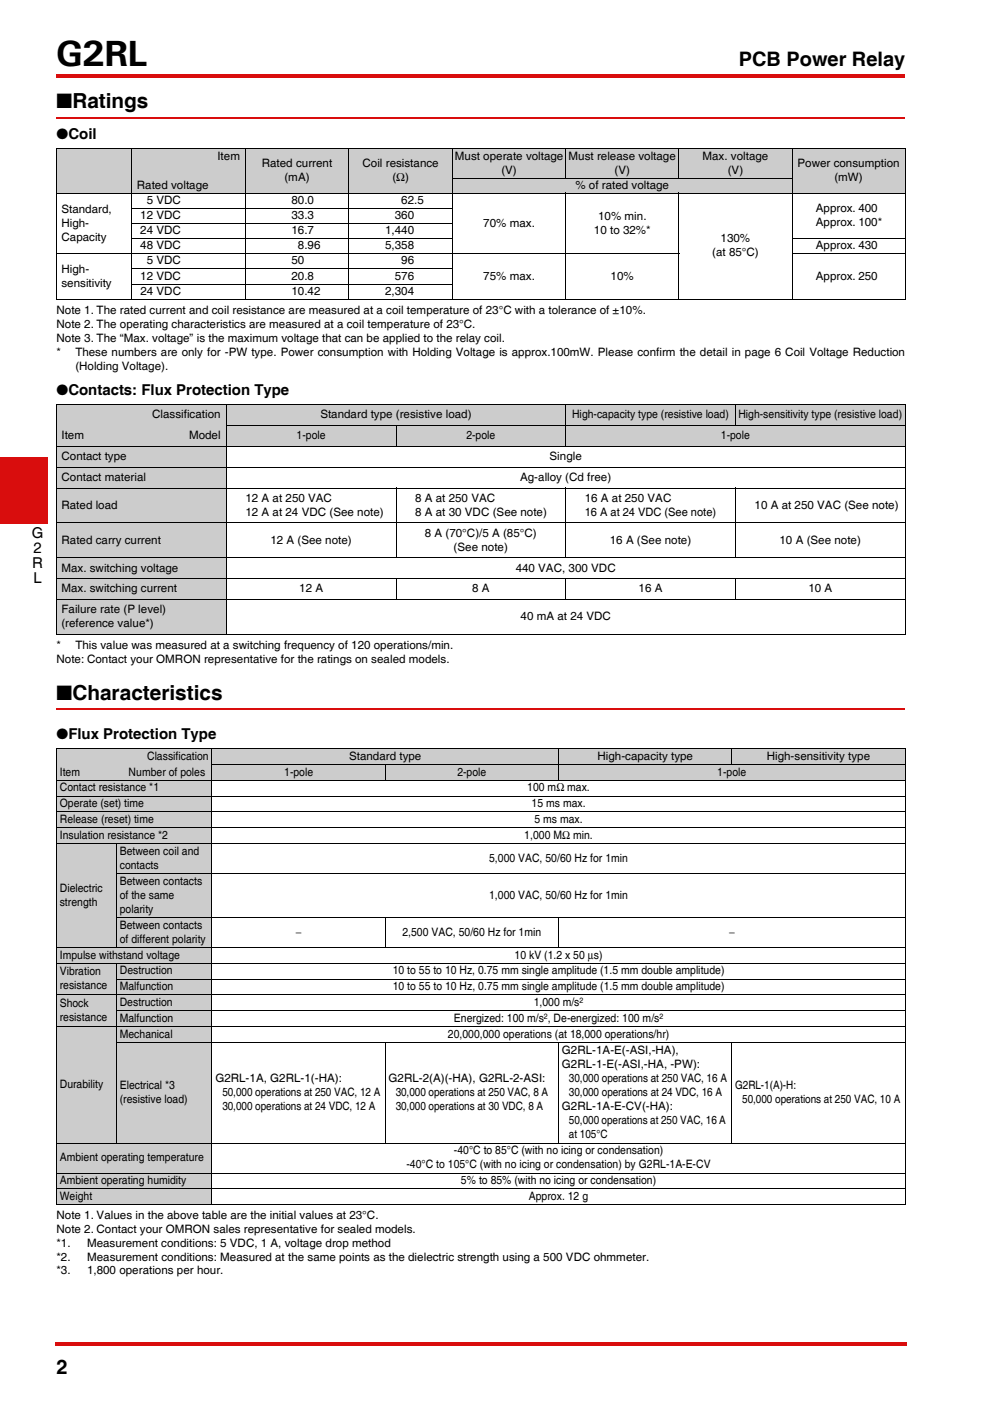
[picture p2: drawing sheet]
<svg xmlns="http://www.w3.org/2000/svg" width="210mm" height="297mm" viewBox="0 0 210 297" stroke-linecap="round" stroke-linejoin="round" font-family="sans-serif">
<defs><g id="words">
<text font-size="7.4" x="12" y="13.9">G2RL</text>
<g font-size="4.4">
<text x="12" y="22.9">■Ratings</text>
<text x="12" y="148.4">■Characteristics</text>
</g>
<g font-size="4.2">
<text x="156.7" y="13.9">PCB Power Relay</text>
<text x="12" y="291.3">2</text>
</g>
<g font-size="3.2">
<text x="12" y="29.4">●Coil</text>
<text x="12" y="83.7">●Contacts: Flux Protection Type</text>
<text x="6.8" y="114.1">G</text>
<text x="7.1" y="117.3">2</text>
<text x="6.8" y="120.5">R</text>
<text x="7.1" y="123.7">L</text>
<text x="12" y="156.6">●Flux Protection Type</text>
</g>
<g font-size="2.5">
<text x="46.1" y="33.8">Item</text>
<text x="55.5" y="35.4">Rated current</text>
<text x="76.9" y="35.4">Coil resistance</text>
<text x="96.5" y="33.8">Must operate voltage</text>
<text x="120.6" y="33.8">Must release voltage</text>
<text x="149" y="33.8">Max. voltage</text>
<text x="169.2" y="35.4">Power consumption</text>
<text x="29" y="40">Rated voltage</text>
<text x="60.3" y="38.4">(mA)</text>
<text x="83.2" y="38.4">(Ω)</text>
<text x="106.3" y="36.8">(V)</text>
<text x="122" y="40">% of rated voltage</text>
<text x="130.3" y="36.8">(V)</text>
<text x="154.3" y="36.8">(V)</text>
<text x="177" y="38.4">(mW)</text>
<text x="13" y="45.1">Standard,</text>
<text x="29.8" y="46.4">12 VDC</text>
<text x="31.1" y="43.2">5 VDC</text>
<text x="61.8" y="43.2">80.0</text>
<text x="61.8" y="46.4">33.3</text>
<text x="83.7" y="46.4">360</text>
<text x="85.1" y="43.2">62.5</text>
<text x="126.9" y="46.5">10% min.</text>
<text x="173" y="45">Approx. 400</text>
<text x="173" y="47.9">Approx. 100*</text>
<text x="13" y="48">High-</text>
<text x="13" y="51.1">Capacity</text>
<text x="29.8" y="49.7">24 VDC</text>
<text x="29.8" y="52.9">48 VDC</text>
<text x="61.8" y="49.7">16.7</text>
<text x="63.2" y="52.9">8.96</text>
<text x="81.7" y="49.7">1,440</text>
<text x="81.7" y="52.9">5,358</text>
<text x="102.5" y="48">70% max.</text>
<text x="126" y="49.6">10 to 32%*</text>
<text x="152.8" y="51.4">130%</text>
<text x="173" y="52.9">Approx. 430</text>
<text x="13" y="57.8">High-</text>
<text x="29.8" y="59.3">12 VDC</text>
<text x="31.1" y="56.1">5 VDC</text>
<text x="61.8" y="56.1">50</text>
<text x="61.8" y="59.3">20.8</text>
<text x="83.7" y="59.3">576</text>
<text x="85.1" y="56.1">96</text>
<text x="102.5" y="59.3">75% max.</text>
<text x="129.5" y="59.3">10%</text>
<text x="151" y="54.4">(at 85°C)</text>
<text x="173" y="59.3">Approx. 250</text>
<text x="13" y="60.8">sensitivity</text>
<text x="29.8" y="62.5">24 VDC</text>
<text x="61.8" y="62.5">10.42</text>
<text x="81.7" y="62.5">2,304</text>
<text x="12" y="66.5">Note 1. The rated current and coil resistance are measured at a coil temperature of 23°C with a tolerance of ±10%.</text>
<text x="12" y="69.5">Note 2. The operating characteristics are measured at a coil temperature of 23°C.</text>
<text x="12" y="72.5">Note 3. The “Max. voltage” is the maximum voltage that can be applied to the relay coil.</text>
<text x="12" y="75.5">*</text>
<text x="16" y="75.5">These numbers are only for -PW type. Power consumption with Holding Voltage is approx.100mW. Please confirm the detail in page 6 Coil Voltage Reduction</text>
<text x="16" y="78.5">(Holding Voltage).</text>
<text x="32.3" y="88.7">Classification</text>
<text x="67.9" y="88.7">Standard type (resistive load)</text>
<text x="121.3" y="88.7">High-capacity type (resistive load)</text>
<text x="156.6" y="88.7">High-sensitivity type (resistive load)</text>
<text x="13" y="93.1">Item</text>
<text x="40.1" y="93.1">Model</text>
<text x="62.9" y="93.1">1-pole</text>
<text x="98.9" y="93.1">2-pole</text>
<text x="152.9" y="93.1">1-pole</text>
<text x="13" y="97.5">Contact type</text>
<text x="13" y="101.9">Contact material</text>
<text x="110.3" y="101.9">Ag-alloy (Cd free)</text>
<text x="116.6" y="97.5">Single</text>
<text x="13" y="107.8">Rated load</text>
<text x="52" y="106.3">12 A at 250 VAC</text>
<text x="88.1" y="106.3">8 A at 250 VAC</text>
<text x="124" y="106.3">16 A at 250 VAC</text>
<text x="160" y="107.8">10 A at 250 VAC (See note)</text>
<text x="52" y="109.3">12 A at 24 VDC (See note)</text>
<text x="88.1" y="109.3">8 A at 30 VDC (See note)</text>
<text x="90.1" y="113.7">8 A (70°C)/5 A (85°C)</text>
<text x="124" y="109.3">16 A at 24 VDC (See note)</text>
<text x="13" y="115.3">Rated carry current</text>
<text x="57.4" y="115.3">12 A (See note)</text>
<text x="96.2" y="116.8">(See note)</text>
<text x="129.3" y="115.3">16 A (See note)</text>
<text x="165.4" y="115.3">10 A (See note)</text>
<text x="13" y="121.2">Max. switching voltage</text>
<text x="13" y="125.6">Max. switching current</text>
<text x="63.5" y="125.6">12 A</text>
<text x="100.1" y="125.6">8 A</text>
<text x="109.4" y="121.2">440 VAC, 300 VDC</text>
<text x="135.5" y="125.6">16 A</text>
<text x="171.5" y="125.6">10 A</text>
<text x="13" y="130">Failure rate (P level)</text>
<text x="110.4" y="131.5">40 mA at 24 VDC</text>
<text x="12" y="137.6">*</text>
<text x="13" y="133">(reference value*)</text>
<text x="16" y="137.6">This value was measured at a switching frequency of 120 operations/min.</text>
<text x="12" y="140.6">Note: Contact your OMRON representative for the ratings on sealed models.</text>
<text x="31.2" y="161.1">Classification</text>
<text x="74" y="161.1">Standard type</text>
<text x="126.7" y="161.1">High-capacity type</text>
<text x="162.6" y="161.1">High-sensitivity type</text>
<text x="12.7" y="164.4">Item</text>
<text x="12.7" y="167.8">Contact resistance *1</text>
<text x="27.3" y="164.4">Number of poles</text>
<text x="60.3" y="164.4">1-pole</text>
<text x="97" y="164.4">2-pole</text>
<text x="111.8" y="167.8">100 mΩ max.</text>
<text x="152.1" y="164.4">1-pole</text>
<text x="12.7" y="171.2">Operate (set) time</text>
<text x="112.8" y="171.2">15 ms max.</text>
<text x="12.7" y="174.5">Release (reset) time</text>
<text x="12.7" y="177.8">Insulation resistance *2</text>
<text x="111.2" y="177.8">1,000 MΩ min.</text>
<text x="113.4" y="174.5">5 ms max.</text>
<text x="25.4" y="181.2">Between coil and</text>
<text x="25.4" y="184.2">contacts</text>
<text x="103.7" y="182.7">5,000 VAC, 50/60 Hz for 1min</text>
<text x="12.7" y="189.1">Dielectric</text>
<text x="25.4" y="187.6">Between contacts</text>
<text x="25.4" y="190.5">of the same</text>
<text x="103.7" y="190.5">1,000 VAC, 50/60 Hz for 1min</text>
<text x="12.7" y="192">strength</text>
<text x="25.4" y="193.5">polarity</text>
<text x="25.4" y="196.9">Between contacts</text>
<text x="12.7" y="203.2">Impulse withstand voltage</text>
<text x="25.4" y="199.9">of different polarity</text>
<text x="62.7" y="198.4">−</text>
<text x="85.4" y="198.4">2,500 VAC, 50/60 Hz for 1min</text>
<text x="109.2" y="203.2">10 kV (1.2 x 50 μs)</text>
<text x="154.6" y="198.4">−</text>
<text x="12.7" y="206.8">Vibration</text>
<text x="12.7" y="209.8">resistance</text>
<text x="25.4" y="206.6">Destruction</text>
<text x="25.4" y="210">Malfunction</text>
<text x="83.3" y="206.6">10 to 55 to 10 Hz, 0.75 mm single amplitude (1.5 mm double amplitude)</text>
<text x="83.3" y="210">10 to 55 to 10 Hz, 0.75 mm single amplitude (1.5 mm double amplitude)</text>
<text x="12.7" y="213.5">Shock</text>
<text x="25.4" y="213.3">Destruction</text>
<text x="113.2" y="213.3">1,000 m/s</text>
<text x="12.7" y="216.5">resistance</text>
<text x="25.4" y="216.7">Malfunction</text>
<text x="25.4" y="220">Mechanical</text>
<text x="95" y="220">20,000,000 operations (at 18,000 operations/hr)</text>
<text x="96.3" y="216.7">Energized: 100 m/s , De-energized: 100 m/s</text>
<text x="119.2" y="223.4">G2RL-1A-E(-ASI,-HA),</text>
<text x="119.2" y="226.4">G2RL-1-E(-ASI,-HA, -PW):</text>
<text x="12.7" y="230.7">Durability</text>
<text x="25.4" y="230.9">Electrical *3</text>
<text x="25.4" y="233.8">(resistive load)</text>
<text x="45.7" y="229.4">G2RL-1A, G2RL-1(-HA):</text>
<text x="47.2" y="232.4">50,000 operations at 250 VAC, 12 A</text>
<text x="82.4" y="229.4">G2RL-2(A)(-HA), G2RL-2-ASI:</text>
<text x="83.9" y="232.4">30,000 operations at 250 VAC, 8 A</text>
<text x="120.7" y="229.4">30,000 operations at 250 VAC, 16 A</text>
<text x="120.7" y="232.4">30,000 operations at 24 VDC, 16 A</text>
<text x="155.9" y="230.9">G2RL-1(A)-H:</text>
<text x="157.4" y="233.8">50,000 operations at 250 VAC, 10 A</text>
<text x="47.2" y="235.4">30,000 operations at 24 VDC, 12 A</text>
<text x="83.9" y="235.4">30,000 operations at 30 VDC, 8 A</text>
<text x="119.2" y="235.4">G2RL-1A-E-CV(-HA):</text>
<text x="120.7" y="238.4">50,000 operations at 250 VAC, 16 A</text>
<text x="96.3" y="244.7">-40°C to 85°C (with no icing or condensation)</text>
<text x="120.7" y="241.4">at 105°C</text>
<text x="12.7" y="246.2">Ambient operating temperature</text>
<text x="12.7" y="251.1">Ambient operating humidity</text>
<text x="86.2" y="247.7">-40°C to 105°C (with no icing or condensation) by G2RL-1A-E-CV</text>
<text x="97.8" y="251.1">5% to 85% (with no icing or condensation)</text>
<text x="12.7" y="254.4">Weight</text>
<text x="112.2" y="254.4">Approx. 12 g</text>
<text x="12" y="258.5">Note 1. Values in the above table are the initial values at 23°C.</text>
<text x="12" y="261.5">Note 2. Contact your OMRON sales representative for sealed models.</text>
<text x="12" y="264.5">*1.</text>
<text x="12" y="267.3">*2.</text>
<text x="18.5" y="264.5">Measurement conditions: 5 VDC, 1 A, voltage drop method</text>
<text x="18.5" y="267.3">Measurement conditions: Measured at the same points as the dielectric strength using a 500 VDC ohmmeter.</text>
<text x="12" y="270.1">*3.</text>
<text x="18.5" y="270.1">1,800 operations per hour.</text>
</g>
<g font-size="1.6">
<text x="122.9" y="212.7">2</text>
<text x="115.4" y="216">2</text>
<text x="139.9" y="216">2</text>
</g>
</g></defs>
<g fill="#d90d0d">
<path d="M11.6 284.7h.4v.7h-.4z"/>
<path d="M12 284.7h180.3v.7h-180.3z"/>
<path d="M12 15.7h180v.7h-180z"/>
<path d="M0 97h10v14h-10z"/>
</g>
<path d="M12 24.4h180v2h-180z" fill="#fff"/>
<path d="M12 24.9h180" fill="none" stroke="#d90d0d" stroke-width=".36"/>
<path d="M12 149.9h180v2h-180z" fill="#fff"/>
<path d="M12 150.4h180" fill="none" stroke="#d90d0d" stroke-width=".36"/>
<g fill="#ccc">
<path d="M12 31.5h40v6.2h-40z"/>
<path d="M52 31.5h22v9.5h-22z"/>
<path d="M74 31.5h22v9.5h-22z"/>
<path d="M96 31.5h24v6.2h-24z"/>
<path d="M120 31.5h24v6.2h-24z"/>
<path d="M144 31.5h24v6.2h-24z"/>
<path d="M168 31.5h24v9.5h-24z"/>
<path d="M12 37.7h40v3.3h-40z"/>
<path d="M96 37.7h72v3.3h-72z"/>
<path d="M12 85.8h36v4.4h-36z"/>
<path d="M48 85.8h72v4.4h-72z"/>
<path d="M120 85.8h36v4.4h-36z"/>
<path d="M156 85.8h36v4.4h-36z"/>
<path d="M12 90.2h36v4.5h-36z"/>
<path d="M48 90.2h36v4.5h-36z"/>
<path d="M84 90.2h36v4.5h-36z"/>
<path d="M120 90.2h72v4.5h-72z"/>
<path d="M12 94.7h36v4.4h-36z"/>
<path d="M12 99.1h36v4.4h-36z"/>
<path d="M12 103.5h36v7.4h-36z"/>
<path d="M12 110.9h36v7.4h-36z"/>
<path d="M12 118.3h36v4.4h-36z"/>
<path d="M12 122.7h36v4.4h-36z"/>
<path d="M12 127.1h36v7.4h-36z"/>
<path d="M12 158.7h33v3.4h-33z"/>
<path d="M45 158.7h73.5v3.4h-73.5z"/>
<path d="M118.5 158.7h36.7v3.4h-36.7z"/>
<path d="M155.2 158.7h36.8v3.4h-36.8z"/>
<path d="M12 162.1h33v3.3h-33z"/>
<path d="M45 162.1h36.7v3.3h-36.7z"/>
<path d="M81.7 162.1h36.8v3.3h-36.8z"/>
<path d="M118.5 162.1h73.5v3.3h-73.5z"/>
<path d="M12 165.4h33v3.4h-33z"/>
<path d="M12 168.8h33v3.3h-33z"/>
<path d="M12 172.1h33v3.4h-33z"/>
<path d="M12 175.5h33v3.4h-33z"/>
<path d="M12 178.9h12.7v22h-12.7z"/>
<path d="M24.7 178.9h20.3v6.3h-20.3z"/>
<path d="M24.7 185.2h20.3v9.3h-20.3z"/>
<path d="M24.7 194.5h20.3v6.4h-20.3z"/>
<path d="M12 200.9h33v3.4h-33z"/>
<path d="M12 204.3h12.7v6.6h-12.7z"/>
<path d="M24.7 204.3h20.3v3.3h-20.3z"/>
<path d="M24.7 207.6h20.3v3.3h-20.3z"/>
<path d="M12 210.9h12.7v6.8h-12.7z"/>
<path d="M24.7 210.9h20.3v3.4h-20.3z"/>
<path d="M24.7 214.3h20.3v3.4h-20.3z"/>
<path d="M12 217.7h12.7v24.7h-12.7z"/>
<path d="M24.7 217.7h20.3v3.3h-20.3z"/>
<path d="M24.7 221h20.3v21.4h-20.3z"/>
<path d="M12 242.4h33v6.3h-33z"/>
<path d="M12 248.7h33v3.4h-33z"/>
<path d="M12 252.1h33v3.3h-33z"/>
</g>
<g fill="none" stroke="#000" stroke-width=".21">
<path d="M11.9 31.5h180.2M12 31.6v31.7M28 31.4v32.1M52 31.4v32.1M74 31.4v32.1M95.9 37.8h72.1M96 31.4v32.1M120 31.4v6.4M144 31.4v6.4M168 31.4v32.1M192 31.6v31.7M11.9 41h180.2"/>
<path d="M11.9 53.8h132.1M27.9 44.2h68.1M27.9 47.4h68.1M27.9 50.6h68.1M27.9 57h68.1M120 40.9v22.6M144 40.9v22.6M167.9 50.6h24.2M167.9 53.8h24.2M11.9 63.4h180.2M27.9 60.2h68.1M11.9 85.8h180.2"/>
<path d="M11.9 94.7h180.2M11.9 99.1h180.2M12 85.9v48.5M47.9 90.2h144.2M48 85.7v48.9M84 90.2v4.6M120 85.7v9.1M156 85.7v4.6M192 85.9v48.5M11.9 103.5h180.2M11.9 110.9h180.2M11.9 118.3h180.2"/>
<path d="M84 103.4v14.9M120 103.4v14.9M156 103.4v14.9M11.9 122.7h180.2M11.9 127.1h180.2M11.9 134.5h180.2M84 122.6v4.6M120 122.6v4.6M156 122.6v4.6M11.9 158.7h180.2M12 158.9v96.4M45 158.6v96.9"/>
<path d="M118.5 158.6v6.9M155.2 158.6v3.5M192 158.9v96.4M11.9 165.4h180.2M11.9 168.8h180.2M11.9 172.2h180.2M11.9 175.5h180.2M11.9 178.9h180.2M24.7 178.8v22.2M44.9 162.1h147.2M81.7 162v3.5M24.6 185.2h167.5"/>
<path d="M24.6 194.6h167.5M81.7 194.5v6.5M118.5 194.5v6.5M11.9 200.9h180.2M11.9 204.3h180.2M11.9 211h180.2M11.9 217.7h180.2M24.6 207.6h167.5M24.6 214.3h167.5M24.7 204.2v38.2M24.6 221h167.5M81.7 221v21.4"/>
<path d="M118.5 221v21.4M155.2 221v21.4M11.9 242.4h180.2M11.9 248.7h180.2M11.9 252.1h180.2M11.9 255.4h180.2"/>
</g>
<use href="#words"/>
</svg>
